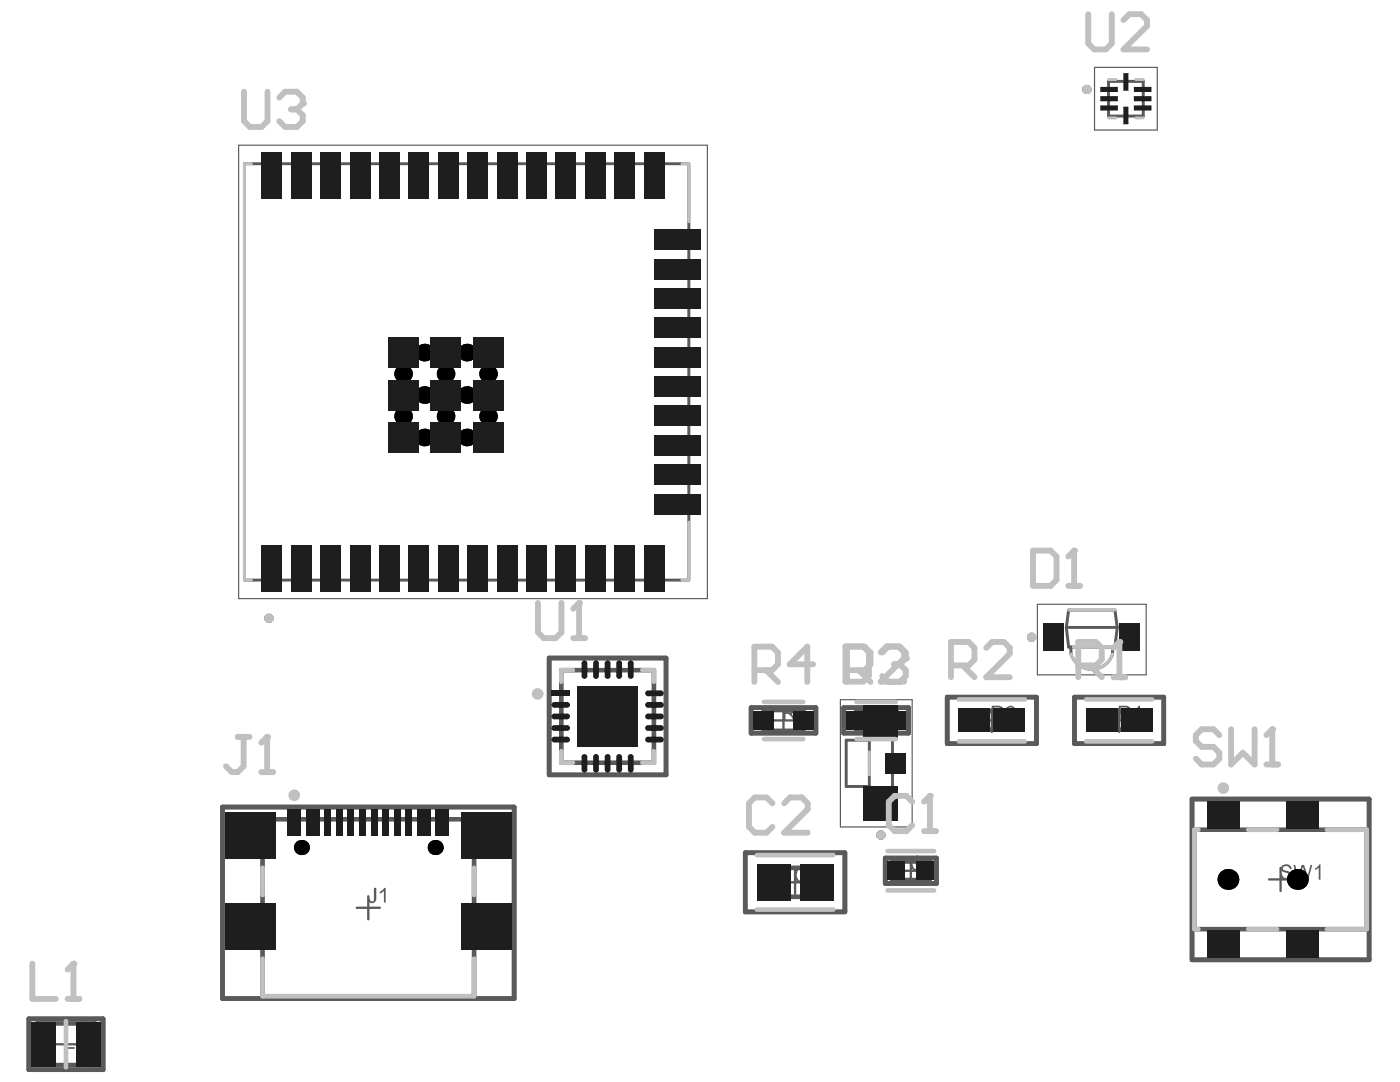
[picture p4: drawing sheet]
<svg xmlns="http://www.w3.org/2000/svg" width="279mm" height="216mm" viewBox="0 0 279 216" stroke-linecap="round" stroke-linejoin="round" font-family="sans-serif">
<g fill="none" stroke="#5a5a5a" stroke-width=".46">
<path d="M118.9 143h4.7M121.3 140.7v4.6M154.1 143.7h4.6M156.4 141.4v4.7M172.5 143.7h4.7M174.8 141.4v4.7M195.6 143.7h4.7M197.9 141.4v4.7M221 143.7h4.7M223.3 141.4v4.7M73.5 178.8v4.6M156.4 176.1h4.6"/>
<path d="M158.7 173.8v4.6M179.5 173.8h4.6M181.8 171.4v4.7M253.3 175.5h4.6M255.6 173.2v4.6M71.2 181.1h4.6M10.9 208.4h4.6M13.2 206.1v4.6"/>
</g>
<path d="M218.4 13.4h12.6v12.6h-12.6zM47.6 29h93.6v90.4h-93.6zM167.7 139.6h14.3v25.4h-14.3zM207 120.6h21.7v14.1h-21.7z" fill="none" stroke="#5a5a5a" stroke-width=".23"/>
<path d="M221.2 16.2h7v7h-7zM48.8 32.7h88.7v83.1h-88.7zM212.8 125.2l.5-3.5h9.2l.5 3.5M212.8 125.2l.5 3.9h9.2l.5-3.9M212.8 125.2h10.2M213.7 130.5a4.4 4.4 0 0 0 4.2 3.1 4.4 4.4 0 0 0 4.2-3.1M213.7 129.1v1.4M222 129.1v1.4M173.5 147.7h-4.6v9.2h4.6M173.5 145.4h4.6v13.8h-4.6z" fill="none" stroke="#5a5a5a" stroke-width=".59"/>
<g fill="none" stroke="#5a5a5a" stroke-width=".92">
<path d="M109.6 131.3h23.3v23.3h-23.3zM189 139.1h17.8v9.3h-17.8zM214.4 139.1h17.9v9.3h-17.9zM149.9 141.2h12.9v5.1h-12.9zM168.4 141.2h12.9v5.1h-12.9zM237.9 159.4h35.3v32.1h-35.3zM44.4 161h58.2v38.3h-58.2zM148.7 170.2h19.9v11.8h-19.9zM176.7 171.2h10.2v5.1h-10.2zM5.8 203.3h14.8v10.1h-14.8z"/>
<circle cx="216.9" cy="17.9" r=".46"/>
<circle cx="53.7" cy="123.4" r=".46"/>
<circle cx="205.9" cy="127.2" r=".46"/>
<circle cx="175.8" cy="166.6" r=".46"/>
</g>
<g fill="#5a5a5a">
<path d="M74.6 177.2h.5v2a.84 .84 0 0 1-.6 1 .84 .84 0 0 1-1-.7v-.2h.3a.44 .44 0 0 0 .4 .6 .44 .44 0 0 0 .4-.6z"/>
<path d="M75.8 177.9h.2l.7-.7h.3v2.9h-.4v-2.2l-.8 .4z"/>
<path d="M255.7 172.9a1.18 1.18 0 0 1 1.2-.4 1.18 1.18 0 0 1 .9 .9h-.4a.77 .77 0 0 0-.6-.6 .77 .77 0 0 0-.8 .4 .41 .41 0 0 0 .5 .4l.1 .2a1.32 1.32 0 0 1 1.3 .8 1.22 1.22 0 0 1-1.1 .9 1.22 1.22 0 0 1-1.2-.8l.3-.2v.1a.87 .87 0 0 0 1.4 .5v-.2a.41 .41 0 0 0 .1-.4 .41 .41 0 0 0-.3-.3l-.4-.1a.91 .91 0 0 1-1-1.2z"/>
<path d="M258.1 172.6h.4l.6 2.5 .7-2.5h.4l.8 2.5 .5-2.5h.4l-.8 2.9h-.4l-.7-2.6-.7 2.6h-.3z"/>
<path d="M262.5 173.2h.2l.6-.7h.2v3h-.3v-2.3l-.7 .4z"/>
<path d="M121.2 140h.4v1.8a.82 .82 0 0 0 .4 .8 .82 .82 0 0 0 1-.1l.1-.2v-2.3h.5v1.9a1.18 1.18 0 0 1-1.3 1.1 1.18 1.18 0 0 1-1.1-1.2z"/>
<path d="M124.3 140.7h.2l.7-.7h.2v2.9h-.3v-2.2l-.6 .4h-.2z"/>
<path d="M13.1 206.4h.4v2.5h1.4v.4h-1.8z"/>
<path d="M15.6 207.1l.1-.2a.59 .59 0 0 0 .6-.5h.4v2.9h-.4v-2.4l-.6 .5h-.1z"/>
<path d="M182.2 170.9h.3v-.1a1.45 1.45 0 0 1 1.8 .9h-.4a.84 .84 0 0 0-1-.6 .84 .84 0 0 0-.7 .8 1.05 1.05 0 0 0 .6 1.5l.4 .1v-.1l.4-.1 .4-.6 .3 .1a1.33 1.33 0 0 1-1.7 1l-.3-.2a1.98 1.98 0 0 1-.1-2.7z"/>
<path d="M184.9 171.5l.5-.2 .3-.5h.3v3h-.4v-2.4l-.1 .3h-.2l-.3 .2h-.1z"/>
<path d="M158.9 173.5h.1a1.24 1.24 0 0 1 2.1 .3l.1 .1-.5 .1a.88 .88 0 0 0-.7-.6 .88 .88 0 0 0-.9 .5v.1a1.64 1.64 0 0 0 .5 1.8h.2a.54 .54 0 0 0 .8-.4l.3-.3 .3 .1a1.34 1.34 0 0 1-1.6 .9 1.34 1.34 0 0 1-1-1.6v-.5l.3-.2z"/>
<path d="M161.7 173.5a.91 .91 0 0 1 1.5-.1 .67 .67 0 0 1 .1 .9l-1.3 1.5h1.4v.3h-1.8a.47 .47 0 0 1 .3-.7l.8-.9a.57 .57 0 0 0 .1-1 .57 .57 0 0 0-.9 .5h-.3z"/>
<path d="M226.3 141.6l.6-.3 .4-.5h.2v2.9h-.3v-2.2l-.9 .5z"/>
<path d="M200.9 141.2a.98 .98 0 0 1 1.1-.4 .98 .98 0 0 1 .6 1l-.2 .5-.5 .5-.3 .1-.5 .6h1.5v.2h-2l.5-.8a2.36 2.36 0 0 0 1.2-1.4h-.1a.54 .54 0 0 0-.7-.3 .54 .54 0 0 0-.4 .6l-.3-.2z"/>
<path d="M177.8 141.2a.89 .89 0 0 1 1-.4 .89 .89 0 0 1 .6 .8l-.3 .6a.75 .75 0 0 1 .2 1.3l-.2 .2h-.3a.87 .87 0 0 1-1.2-.8h.4a.6 .6 0 0 0 .7 .6 .61 .61 0 0 0 .5-.8 .61 .61 0 0 0-.9-.4v-.3h.3a.45 .45 0 0 0 .5-.6l-.3-.2a.59 .59 0 0 0-.8 .4l-.4-.1z"/>
<path d="M223.6 141.2v.9h1a.47 .47 0 0 0 .6-.2 .47 .47 0 0 0-.2-.6l-.1-.1zM223.3 140.8h1.4a.82 .82 0 0 1 .9 .8 .82 .82 0 0 1-.8 .9l.5 .3 .6 .9h-.5l-.6-.9-.5-.3h-.7v1.2h-.3z"/>
<path d="M198.3 141.2v.9h.8a.5 .5 0 0 0 .7-.4 .5 .5 0 0 0-.6-.5zM197.9 140.8h1.3a.88 .88 0 0 1 1 1.2l-.3 .3-.4 .2 .2 .1 .8 1.1h-.6l-.3-.7-.6-.5h-.7v1.2h-.4z"/>
<path d="M175.2 141.2v.9h1a.49 .49 0 0 0 .6-.4 .49 .49 0 0 0-.3-.5zM174.8 140.8h1.3a.81 .81 0 0 1 .9 .4 .81 .81 0 0 1-.2 1l-.4 .1v.2l.4 .3 .6 .9h-.5l-.9-1.2h-.8v1.2h-.4z"/>
<path d="M156.8 141.2v.9h.9a.5 .5 0 0 0 .6-.5 .5 .5 0 0 0-.7-.4zM156.3 140.8h1.4a.83 .83 0 0 1 .9 .8 .83 .83 0 0 1-.8 .9l.5 .3 .6 .9h-.5l-.5-.8-.6-.4h-.5v1.2h-.5z"/>
<path d="M160.3 141.4l-1 1.4h1zM160.4 140.8h.2v2h.5v.2h-.5v.7h-.3v-.7h-1.3v-.2z"/>
</g>
<g fill="none" stroke="#5a5a5a" stroke-width=".92">
<path d="M109.6 131.3h23.3v23.3h-23.3zM112 133.7h18.5v18.5h-18.5zM189 139.1h17.8v9.3h-17.8zM214.4 139.1h17.9v9.3h-17.9zM149.9 141.2h12.9v5.1h-12.9zM152.4 141.7h7.9v4.1h-7.9zM168.4 141.2h12.9v5.1h-12.9zM170.9 141.7h7.9v4.1h-7.9zM194.4 141.9h7.1v3.7h-7.1zM219.8 141.9h7.1v3.7h-7.1zM237.9 159.4h35.3v32.1h-35.3zM44.4 161h58.2v38.3h-58.2z"/>
<path d="M52.4 163.5h42.2v35.3h-42.2zM148.7 170.2h19.9v11.8h-19.9zM154.1 173.2h9.2v5.7h-9.2zM176.7 171.2h10.2v5.1h-10.2zM178.1 171.9h7.4v3.7h-7.4zM238.4 165.6h34.4v19.8h-34.4zM5.8 203.3h14.8v10.1h-14.8zM7.4 204.2h11.5v8.3h-11.5z"/>
</g>
<g fill="#000">
<circle cx="80.4" cy="74.6" r="1.76"/>
<circle cx="84.7" cy="78.8" r="1.76"/>
<circle cx="84.7" cy="70.4" r="1.76"/>
<circle cx="88.9" cy="74.6" r="1.76"/>
<circle cx="93.2" cy="70.4" r="1.76"/>
<circle cx="93.2" cy="78.8" r="1.76"/>
<circle cx="97.4" cy="74.6" r="1.76"/>
<circle cx="80.4" cy="83.1" r="1.76"/>
<circle cx="84.7" cy="87.3" r="1.76"/>
<circle cx="88.9" cy="83.1" r="1.76"/>
<circle cx="93.2" cy="87.3" r="1.76"/>
<circle cx="97.4" cy="83.1" r="1.76"/>
<circle cx="60.2" cy="169.1" r="1.5"/>
<circle cx="86.9" cy="169.1" r="1.5"/>
<circle cx="245.1" cy="175.5" r="2.08"/>
<circle cx="258.9" cy="175.5" r="2.08"/>
</g>
<g fill="#1e1e1e">
<path d="M44.9 180.3h10v9.3h-10z" fill-rule="evenodd"/>
<path d="M92.1 180.3h10v9.3h-10z" fill-rule="evenodd"/>
<path d="M44.9 162.2h10v9.2h-10z" fill-rule="evenodd"/>
<path d="M92.1 162.2h10v9.2h-10z" fill-rule="evenodd"/>
<path d="M57.3 161.5h2.8v5.3h-2.8z" fill-rule="evenodd"/>
<path d="M86.9 161.5h2.8v5.3h-2.8z" fill-rule="evenodd"/>
<path d="M61 161.5h2.8v5.3h-2.8z" fill-rule="evenodd"/>
<path d="M83.2 161.5h2.8v5.3h-2.8z" fill-rule="evenodd"/>
<path d="M64.7 161.5h1.4v5.3h-1.4z" fill-rule="evenodd"/>
<path d="M67 161.5h1.4v5.3h-1.4z" fill-rule="evenodd"/>
<path d="M69.3 161.5h1.4v5.3h-1.4z" fill-rule="evenodd"/>
<path d="M71.7 161.5h1.3v5.3h-1.3z" fill-rule="evenodd"/>
<path d="M74 161.5h1.4v5.3h-1.4z" fill-rule="evenodd"/>
<path d="M76.3 161.5h1.4v5.3h-1.4z" fill-rule="evenodd"/>
<path d="M78.6 161.5h1.4v5.3h-1.4z" fill-rule="evenodd"/>
<path d="M80.9 161.5h1.4v5.3h-1.4z" fill-rule="evenodd"/>
<path d="M128.5 108.8h4.1v9.3h-4.1z" fill-rule="evenodd"/>
<path d="M122.6 108.8h4.2v9.3h-4.2z" fill-rule="evenodd"/>
<path d="M116.7 108.8h4.2v9.3h-4.2z" fill-rule="evenodd"/>
<path d="M110.9 108.8h4.1v9.3h-4.1z" fill-rule="evenodd"/>
<path d="M105 108.8h4.2v9.3h-4.2z" fill-rule="evenodd"/>
<path d="M99.1 108.8h4.2v9.3h-4.2z" fill-rule="evenodd"/>
<path d="M93.3 108.8h4.1v9.3h-4.1z" fill-rule="evenodd"/>
<path d="M87.4 108.8h4.2v9.3h-4.2z" fill-rule="evenodd"/>
<path d="M81.5 108.8h4.2v9.3h-4.2z" fill-rule="evenodd"/>
<path d="M75.7 108.8h4.1v9.3h-4.1z" fill-rule="evenodd"/>
<path d="M69.8 108.8h4.2v9.3h-4.2z" fill-rule="evenodd"/>
<path d="M63.9 108.8h4.2v9.3h-4.2z" fill-rule="evenodd"/>
<path d="M58.1 108.8h4.1v9.3h-4.1z" fill-rule="evenodd"/>
<path d="M52.2 108.8h4.2v9.3h-4.2z" fill-rule="evenodd"/>
<path d="M128.5 30.4h4.1v9.2h-4.1z" fill-rule="evenodd"/>
<path d="M122.6 30.4h4.2v9.2h-4.2z" fill-rule="evenodd"/>
<path d="M116.7 30.4h4.2v9.2h-4.2z" fill-rule="evenodd"/>
<path d="M110.9 30.4h4.1v9.2h-4.1z" fill-rule="evenodd"/>
<path d="M105 30.4h4.2v9.2h-4.2z" fill-rule="evenodd"/>
<path d="M99.1 30.4h4.2v9.2h-4.2z" fill-rule="evenodd"/>
<path d="M93.3 30.4h4.1v9.2h-4.1z" fill-rule="evenodd"/>
<path d="M87.4 30.4h4.2v9.2h-4.2z" fill-rule="evenodd"/>
<path d="M81.5 30.4h4.2v9.2h-4.2z" fill-rule="evenodd"/>
<path d="M75.7 30.4h4.1v9.2h-4.1z" fill-rule="evenodd"/>
<path d="M69.8 30.4h4.2v9.2h-4.2z" fill-rule="evenodd"/>
<path d="M63.9 30.4h4.2v9.2h-4.2z" fill-rule="evenodd"/>
<path d="M58.1 30.4h4.1v9.2h-4.1z" fill-rule="evenodd"/>
<path d="M52.2 30.4h4.2v9.2h-4.2z" fill-rule="evenodd"/>
<path d="M130.5 69.2h9.3v4.2h-9.3z" fill-rule="evenodd"/>
<path d="M130.5 63.3h9.3v4.2h-9.3z" fill-rule="evenodd"/>
<path d="M130.5 57.5h9.3v4.1h-9.3z" fill-rule="evenodd"/>
<path d="M130.5 51.6h9.3v4.2h-9.3z" fill-rule="evenodd"/>
<path d="M130.5 45.8h9.3v4.1h-9.3z" fill-rule="evenodd"/>
<path d="M130.5 75.1h9.3v4.1h-9.3z" fill-rule="evenodd"/>
<path d="M130.5 80.9h9.3v4.2h-9.3z" fill-rule="evenodd"/>
<path d="M130.5 86.8h9.3v4.1h-9.3z" fill-rule="evenodd"/>
<path d="M130.5 92.7h9.3v4.1h-9.3z" fill-rule="evenodd"/>
<path d="M130.5 98.5h9.3v4.2h-9.3z" fill-rule="evenodd"/>
<path d="M85.9 75.8h6.1v6.1h-6.1z" fill-rule="evenodd"/>
<path d="M85.9 84.2h6.1v6.2h-6.1z" fill-rule="evenodd"/>
<path d="M85.9 67.3h6.1v6.1h-6.1z" fill-rule="evenodd"/>
<path d="M77.4 75.8h6.1v6.1h-6.1z" fill-rule="evenodd"/>
<path d="M77.4 84.2h6.1v6.2h-6.1z" fill-rule="evenodd"/>
<path d="M77.4 67.3h6.1v6.1h-6.1z" fill-rule="evenodd"/>
<path d="M94.3 75.8h6.2v6.1h-6.2z" fill-rule="evenodd"/>
<path d="M94.3 84.2h6.2v6.2h-6.2z" fill-rule="evenodd"/>
<path d="M94.3 67.3h6.2v6.1h-6.2z" fill-rule="evenodd"/>
<path d="M224.2 21.4l.1-.1h.8l.1 .1v3.3l-.1 .1h-.8l-.1-.1z" fill-rule="evenodd"/>
<path d="M224.2 14.7l.1-.1h.8l.1 .1v3.3l-.1 .1h-.8l-.1-.1z" fill-rule="evenodd"/>
<path d="M219.6 17.5l.1-.2h3.3l.1 .2v.7l-.1 .2h-3.3l-.1-.2z" fill-rule="evenodd"/>
<path d="M219.6 19.3l.1-.1h3.3l.1 .1v.8l-.1 .1h-3.3l-.1-.1z" fill-rule="evenodd"/>
<path d="M219.6 21.2l.1-.2h3.3l.1 .2v.7l-.1 .2h-3.3l-.1-.2z" fill-rule="evenodd"/>
<path d="M226.3 21.2l.1-.2h3.3l.1 .2v.7l-.1 .2h-3.3l-.1-.2z" fill-rule="evenodd"/>
<path d="M226.3 19.3l.1-.1h3.3l.1 .1v.8l-.1 .1h-3.3l-.1-.1z" fill-rule="evenodd"/>
<path d="M226.3 17.5l.1-.2h3.3l.1 .2v.7l-.1 .2h-3.3l-.1-.2z" fill-rule="evenodd"/>
<path d="M256.6 185.5h6.5v5.6h-6.5z" fill-rule="evenodd"/>
<path d="M256.6 159.9h6.5v5.5h-6.5z" fill-rule="evenodd"/>
<path d="M240.9 185.5h6.5v5.6h-6.5z" fill-rule="evenodd"/>
<path d="M240.9 159.9h6.5v5.5h-6.5z" fill-rule="evenodd"/>
<path d="M172.3 156.9h7v7h-7z" fill-rule="evenodd"/>
<path d="M172.3 140.8h7v6.9h-7z" fill-rule="evenodd"/>
<path d="M176.7 150.2h4.2v4.2h-4.2z" fill-rule="evenodd"/>
<path d="M223.4 124.4h4.2v5.5h-4.2z" fill-rule="evenodd"/>
<path d="M208.2 124.4h4.1v5.5h-4.1z" fill-rule="evenodd"/>
<path d="M110.1 137.8h3.7v1.1h-3.7z" fill-rule="evenodd"/>
<path d="M110.1 140.7l.5-.6h2.6l.6 .6-.6 .5h-2.6z" fill-rule="evenodd"/>
<path d="M110.1 143l.5-.6h2.6l.6 .6-.6 .5h-2.6z" fill-rule="evenodd"/>
<path d="M110.6 144.7h2.6l.6 .6-.6 .5h-2.6l-.5-.5z" fill-rule="evenodd"/>
<path d="M110.1 147.6l.5-.6h2.6l.6 .6-.6 .6h-2.6z" fill-rule="evenodd"/>
<path d="M128.8 147.6l.5-.6h2.6l.6 .6-.6 .6h-2.6z" fill-rule="evenodd"/>
<path d="M129.3 144.7h2.6l.6 .6-.6 .5h-2.6l-.5-.5z" fill-rule="evenodd"/>
<path d="M128.8 143l.5-.6h2.6l.6 .6-.6 .5h-2.6z" fill-rule="evenodd"/>
<path d="M128.8 140.7l.5-.6h2.6l.6 .6-.6 .5h-2.6z" fill-rule="evenodd"/>
<path d="M128.8 138.3l.5-.5h2.6l.6 .5-.6 .6h-2.6z" fill-rule="evenodd"/>
<path d="M116.1 151l.5-.5 .6 .5v2.6l-.6 .6-.5-.6z" fill-rule="evenodd"/>
<path d="M118.4 151l.5-.5 .6 .5v2.6l-.6 .6-.5-.6z" fill-rule="evenodd"/>
<path d="M120.7 151l.6-.5 .5 .5v2.6l-.5 .6-.6-.6z" fill-rule="evenodd"/>
<path d="M123 151l.6-.5 .5 .5v2.6l-.5 .6-.6-.6z" fill-rule="evenodd"/>
<path d="M125.3 151l.6-.5 .6 .5v2.6l-.6 .6-.6-.6z" fill-rule="evenodd"/>
<path d="M125.3 132.3l.6-.5 .6 .5v2.6l-.6 .6-.6-.6z" fill-rule="evenodd"/>
<path d="M123 132.3l.6-.5 .5 .5v2.6l-.5 .6-.6-.6z" fill-rule="evenodd"/>
<path d="M120.7 132.3l.6-.5 .5 .5v2.6l-.5 .6-.6-.6z" fill-rule="evenodd"/>
<path d="M118.4 132.3l.5-.5 .6 .5v2.6l-.6 .6-.5-.6z" fill-rule="evenodd"/>
<path d="M116.1 132.3l.5-.5 .6 .5v2.6l-.6 .6-.5-.6z" fill-rule="evenodd"/>
<path d="M115.3 137h12v12h-12z" fill-rule="evenodd"/>
<path d="M6.2 204h4.9v8.8h-4.9z" fill-rule="evenodd"/>
<path d="M15.2 204h4.9v8.8h-4.9z" fill-rule="evenodd"/>
<path d="M177.1 171.9h3.5v3.7h-3.5z" fill-rule="evenodd"/>
<path d="M182.9 171.9h3.5v3.7h-3.5z" fill-rule="evenodd"/>
<path d="M151 172.5h6.8v7.2h-6.8z" fill-rule="evenodd"/>
<path d="M159.6 172.5h6.7v7.2h-6.7z" fill-rule="evenodd"/>
<path d="M216.8 141.4h6.2v4.7h-6.2z" fill-rule="evenodd"/>
<path d="M223.7 141.4h6.2v4.7h-6.2z" fill-rule="evenodd"/>
<path d="M191.3 141.4h6.3v4.7h-6.3z" fill-rule="evenodd"/>
<path d="M198.3 141.4h6.2v4.7h-6.2z" fill-rule="evenodd"/>
<path d="M168.8 141.9h4.2v3.7h-4.2z" fill-rule="evenodd"/>
<path d="M176.7 141.9h4.1v3.7h-4.1z" fill-rule="evenodd"/>
<path d="M150.4 141.9h4.1v3.7h-4.1z" fill-rule="evenodd"/>
<path d="M158.2 141.9h4.2v3.7h-4.2z" fill-rule="evenodd"/>
</g>
<g fill="#1e1e1e">
<path d="M224.2 21.4h.1zM224.2 21.3l.1 .1z"/>
<path d="M224.3 24.7v.1zM224.2 24.7l.1 .1z"/>
<path d="M225.1 24.7h.1zM225.1 24.7h.1l-.1 .1z"/>
<path d="M225.1 21.3v.1zM225.1 21.3l.1 .1z"/>
<path d="M224.2 14.7h.1zM224.2 14.6l.1 .1z"/>
<path d="M224.3 18v.1zM224.2 18l.1 .1z"/>
<path d="M225.1 18h.1zM225.1 18h.1l-.1 .1z"/>
<path d="M225.1 14.6v.1zM225.1 14.6l.1 .1z"/>
<path d="M223 17.3v.2zM223 17.3l.1 .2z"/>
<path d="M219.6 17.5h.1zM219.6 17.4l.1 .1z"/>
<path d="M219.7 18.2v.2zM219.6 18.2l.1 .2z"/>
<path d="M223 18.2h.1zM223 18.2h.1l-.1 .2z"/>
<path d="M223 19.2v.1zM223 19.2l.1 .1z"/>
<path d="M219.6 19.3h.1zM219.6 19.2l.1 .1z"/>
<path d="M219.7 20.1v.1zM219.6 20.1l.1 .1z"/>
<path d="M223 20.1h.1zM223 20.1h.1l-.1 .1z"/>
<path d="M223 21v.2zM223 21l.1 .2z"/>
<path d="M219.6 21.2h.1zM219.6 21.1l.1 .1z"/>
<path d="M219.7 21.9v.2zM219.6 21.9l.1 .2z"/>
<path d="M223 21.9h.1zM223 21.9h.1l-.1 .2z"/>
<path d="M229.7 21v.2zM229.7 21l.1 .2z"/>
<path d="M226.3 21.2h.1zM226.3 21.1l.1 .1z"/>
<path d="M226.4 21.9v.2zM226.3 21.9l.1 .2z"/>
<path d="M229.7 21.9h.1zM229.7 21.9h.1l-.1 .2z"/>
<path d="M229.7 19.2v.1zM229.7 19.2l.1 .1z"/>
<path d="M226.3 19.3h.1zM226.3 19.2l.1 .1z"/>
<path d="M226.4 20.1v.1zM226.3 20.1l.1 .1z"/>
<path d="M229.7 20.1h.1zM229.7 20.1h.1l-.1 .1z"/>
<path d="M229.7 17.3v.2zM229.7 17.3l.1 .2z"/>
<path d="M226.3 17.5h.1zM226.3 17.4l.1 .1z"/>
<path d="M226.4 18.2v.2zM226.3 18.2l.1 .2z"/>
<path d="M229.7 18.2h.1zM229.7 18.2h.1l-.1 .2z"/>
<path d="M113.2 140.1v.6zM113.2 140.1a.58 .58 0 0 1 .6 .6h-.6z"/>
<path d="M110.1 140.7h.5zM110.2 140.2l.4-.1v.6h-.5z"/>
<path d="M110.6 140.7v.5zM110.1 140.7h.5v.5a.58 .58 0 0 1-.5-.5z"/>
<path d="M113.2 140.7h.6zM113.2 140.7h.6a.58 .58 0 0 1-.6 .5z"/>
<path d="M113.2 142.4v.6zM113.2 142.4a.58 .58 0 0 1 .6 .6h-.6z"/>
<path d="M110.1 143h.5zM110.2 142.6l.4-.2v.6h-.5z"/>
<path d="M110.6 143v.5zM110.1 143h.5v.5a.58 .58 0 0 1-.5-.5z"/>
<path d="M113.2 143h.6zM113.2 143h.6a.58 .58 0 0 1-.6 .5z"/>
<path d="M113.2 144.7v.6zM113.2 144.7a.58 .58 0 0 1 .6 .6h-.6z"/>
<path d="M110.1 145.3h.5zM110.2 144.9l.4-.2v.6h-.5z"/>
<path d="M110.6 145.3v.5zM110.1 145.3h.5v.5a.58 .58 0 0 1-.5-.5z"/>
<path d="M113.2 145.3h.6zM113.2 145.3h.6a.58 .58 0 0 1-.6 .5z"/>
<path d="M113.2 147v.6zM113.2 147a.58 .58 0 0 1 .6 .6h-.6z"/>
<path d="M110.1 147.6h.5zM110.2 147.2l.4-.2v.6h-.5z"/>
<path d="M110.6 147.6v.6zM110.1 147.6h.5v.6a.58 .58 0 0 1-.5-.6z"/>
<path d="M113.2 147.6h.6zM113.2 147.6h.6a.58 .58 0 0 1-.6 .6z"/>
<path d="M131.9 147v.6zM131.9 147a.58 .58 0 0 1 .6 .6h-.6z"/>
<path d="M128.8 147.6h.5zM128.9 147.2l.4-.2v.6h-.5z"/>
<path d="M129.3 147.6v.6zM128.8 147.6h.5v.6a.58 .58 0 0 1-.5-.6z"/>
<path d="M131.9 147.6h.6zM131.9 147.6h.6a.58 .58 0 0 1-.6 .6z"/>
<path d="M131.9 144.7v.6zM131.9 144.7a.58 .58 0 0 1 .6 .6h-.6z"/>
<path d="M128.8 145.3h.5zM128.9 144.9l.4-.2v.6h-.5z"/>
<path d="M129.3 145.3v.5zM128.8 145.3h.5v.5a.58 .58 0 0 1-.5-.5z"/>
<path d="M131.9 145.3h.6zM131.9 145.3h.6a.58 .58 0 0 1-.6 .5z"/>
<path d="M131.9 142.4v.6zM131.9 142.4a.58 .58 0 0 1 .6 .6h-.6z"/>
<path d="M128.8 143h.5zM128.9 142.6l.4-.2v.6h-.5z"/>
<path d="M129.3 143v.5zM128.8 143h.5v.5a.58 .58 0 0 1-.5-.5z"/>
<path d="M131.9 143h.6zM131.9 143h.6a.58 .58 0 0 1-.6 .5z"/>
<path d="M131.9 140.1v.6zM131.9 140.1a.58 .58 0 0 1 .6 .6h-.6z"/>
<path d="M128.8 140.7h.5zM128.9 140.2l.4-.1v.6h-.5z"/>
<path d="M129.3 140.7v.5zM128.8 140.7h.5v.5a.58 .58 0 0 1-.5-.5z"/>
<path d="M131.9 140.7h.6zM131.9 140.7h.6a.58 .58 0 0 1-.6 .5z"/>
<path d="M131.9 137.8v.5zM131.9 137.8a.58 .58 0 0 1 .6 .5h-.6z"/>
<path d="M128.8 138.3h.5zM128.9 137.9l.4-.1v.5h-.5z"/>
<path d="M129.3 138.3v.6zM128.8 138.3h.5v.6a.58 .58 0 0 1-.5-.6z"/>
<path d="M131.9 138.3h.6zM131.9 138.3h.6a.58 .58 0 0 1-.6 .6z"/>
<path d="M116.6 150.5v.5zM116.6 150.5a.58 .58 0 0 1 .6 .5h-.6z"/>
<path d="M116.1 151h.5zM116.2 150.6l.4-.1v.5h-.5z"/>
<path d="M116.6 153.6v.6zM116.1 153.6h.5v.6a.58 .58 0 0 1-.5-.6z"/>
<path d="M116.6 153.6h.6zM116.6 153.6h.6a.58 .58 0 0 1-.6 .6z"/>
<path d="M118.9 150.5v.5zM118.9 150.5a.58 .58 0 0 1 .6 .5h-.6z"/>
<path d="M118.4 151h.5zM118.5 150.6l.4-.1v.5h-.5z"/>
<path d="M118.9 153.6v.6zM118.4 153.6h.5v.6a.58 .58 0 0 1-.5-.6z"/>
<path d="M118.9 153.6h.6zM118.9 153.6h.6a.58 .58 0 0 1-.6 .6z"/>
<path d="M121.3 150.5v.5zM121.3 150.5a.58 .58 0 0 1 .5 .5h-.5z"/>
<path d="M120.7 151h.6zM120.9 150.6l.4-.1v.5h-.6z"/>
<path d="M121.3 153.6v.6zM120.7 153.6h.6v.6a.58 .58 0 0 1-.6-.6z"/>
<path d="M121.3 153.6h.5zM121.3 153.6h.5a.58 .58 0 0 1-.5 .6z"/>
<path d="M123.6 150.5v.5zM123.6 150.5a.58 .58 0 0 1 .5 .5h-.5z"/>
<path d="M123 151h.6zM123.2 150.6l.4-.1v.5h-.6z"/>
<path d="M123.6 153.6v.6zM123 153.6h.6v.6a.58 .58 0 0 1-.6-.6z"/>
<path d="M123.6 153.6h.5zM123.6 153.6h.5a.58 .58 0 0 1-.5 .6z"/>
<path d="M125.9 150.5v.5zM125.9 150.5a.58 .58 0 0 1 .6 .5h-.6z"/>
<path d="M125.3 151h.6zM125.5 150.6l.4-.1v.5h-.6z"/>
<path d="M125.9 153.6v.6zM125.3 153.6h.6v.6a.58 .58 0 0 1-.6-.6z"/>
<path d="M125.9 153.6h.6zM125.9 153.6h.6a.58 .58 0 0 1-.6 .6z"/>
<path d="M125.9 131.8v.5zM125.9 131.8a.58 .58 0 0 1 .6 .5h-.6z"/>
<path d="M125.3 132.3h.6zM125.5 131.9l.4-.1v.5h-.6z"/>
<path d="M125.9 134.9v.6zM125.3 134.9h.6v.6a.58 .58 0 0 1-.6-.6z"/>
<path d="M125.9 134.9h.6zM125.9 134.9h.6a.58 .58 0 0 1-.6 .6z"/>
<path d="M123.6 131.8v.5zM123.6 131.8a.58 .58 0 0 1 .5 .5h-.5z"/>
<path d="M123 132.3h.6zM123.2 131.9l.4-.1v.5h-.6z"/>
<path d="M123.6 134.9v.6zM123 134.9h.6v.6a.58 .58 0 0 1-.6-.6z"/>
<path d="M123.6 134.9h.5zM123.6 134.9h.5a.58 .58 0 0 1-.5 .6z"/>
<path d="M121.3 131.8v.5zM121.3 131.8a.58 .58 0 0 1 .5 .5h-.5z"/>
<path d="M120.7 132.3h.6zM120.9 131.9l.4-.1v.5h-.6z"/>
<path d="M121.3 134.9v.6zM120.7 134.9h.6v.6a.58 .58 0 0 1-.6-.6z"/>
<path d="M121.3 134.9h.5zM121.3 134.9h.5a.58 .58 0 0 1-.5 .6z"/>
<path d="M118.9 131.8v.5zM118.9 131.8a.58 .58 0 0 1 .6 .5h-.6z"/>
<path d="M118.4 132.3h.5zM118.5 131.9l.4-.1v.5h-.5z"/>
<path d="M118.9 134.9v.6zM118.4 134.9h.5v.6a.58 .58 0 0 1-.5-.6z"/>
<path d="M118.9 134.9h.6zM118.9 134.9h.6a.58 .58 0 0 1-.6 .6z"/>
<path d="M116.6 131.8v.5zM116.6 131.8a.58 .58 0 0 1 .6 .5h-.6z"/>
<path d="M116.1 132.3h.5zM116.2 131.9l.4-.1v.5h-.5z"/>
<path d="M116.6 134.9v.6zM116.1 134.9h.5v.6a.58 .58 0 0 1-.5-.6z"/>
<path d="M116.6 134.9h.6zM116.6 134.9h.6a.58 .58 0 0 1-.6 .6z"/>
</g>
<g fill="none" stroke="#c0c0c0" stroke-width=".92">
<path d="M114.3 133.7h-2.3v2.3M128.2 133.7h2.3v2.3M191.3 139.6h13.2M216.8 139.6h13.1M112 149.9v2.3h2.3M130.5 149.9v2.3h-2.3M152.4 140.1h7.9M152.5 147.5h7.8M170.9 140.1h7.9M170.9 147.5h7.9M191.3 147.9h13.2M216.8 147.9h13.1"/>
<path d="M52.4 173.2v5.4M94.6 173.2v5.4M151 170.6h15.3M177.1 177.7h9.3M177.1 169.8h9.3M239.2 165.6h-.8v19.8h.8M249.1 165.6h5.8M264.8 165.6h8v19.8h-8M52.4 191.3v7.5h42.2v-7.5M151 181.5h15.3M249.1 185.4h5.8M13.2 203.8v9.2"/>
</g>
<path d="M221.2 15.9h1.5M226.7 15.9h1.5M50.2 32.7h-1.4v83.1h1.4M136.1 32.7h1.4v11.6M221.2 23.5h1.5M226.7 23.5h1.5M137.5 104.2v11.6h-1.4M213.3 121.7h9.2M214.2 129.1h7.4M173.5 150v4.6" fill="none" stroke="#c0c0c0" stroke-width=".59"/>
<path d="M48.7 18.3v5.9l1.2 1.1h2.3l1.2-1.1v-5.9M55.7 19.5l1.2-1.2h2.3l1.2 1.2v1.1" fill="none" stroke="#c0c0c0" stroke-width="1.2"/>
<circle cx="60.4" cy="20.6" r=".59" fill="#c0c0c0"/>
<path d="M58.1 21.8h1.1M59.2 21.8l1.2 1.2v1.2l-1.2 1.1h-2.3l-1.2-1.1M60.4 20.6l-1.2 1.2M47.5 147h2.3M48.6 147v5.9l-1.1 1.2h-1.2l-1.2-1.2M52.1 154.1h2.4M53.3 147v7.1" fill="none" stroke="#c0c0c0" stroke-width="1.2"/>
<circle cx="53.3" cy="147" r=".59" fill="#c0c0c0"/>
<path d="M217.2 2.8v5.9l1.2 1.2h2.3l1.2-1.2v-5.9M224.2 4l1.2-1.2h2.3l1.2 1.2v1.2l-4.7 4.7h4.7M53.3 147l-1.2 1.2M243.3 146.7l-1.1-1.2h-2.4l-1.1 1.2v1.2l1.1 1.1h2.4l1.1 1.2v1.2l-1.1 1.1h-2.4l-1.1-1.1M245.7 145.5v7l2.3-2.3 2.4 2.3v-7M252.7 152.5h2.4M253.9 145.5v7" fill="none" stroke="#c0c0c0" stroke-width="1.2"/>
<circle cx="253.9" cy="145.5" r=".59" fill="#c0c0c0"/>
<path d="M206.2 109.9h3.5l1.1 1.1v4.7l-1.1 1.2h-3.5zM213.2 116.9h2.3M214.4 109.9v7M168.7 129h3.5l1.2 1.2v4.6l-1.2 1.2h-3.5zM175.8 130.2l1.1-1.2h2.4l1.2 1.2v1.1l-4.7 4.7h4.7M253.9 145.5l-1.2 1.2" fill="none" stroke="#c0c0c0" stroke-width="1.2"/>
<circle cx="214.4" cy="109.9" r=".59" fill="#c0c0c0"/>
<path d="M214.4 109.9l-1.2 1.1M107.4 120.3v5.9l1.1 1.1h2.4l1.2-1.1v-5.9M114.4 127.3h2.3M115.6 120.3v7" fill="none" stroke="#c0c0c0" stroke-width="1.2"/>
<circle cx="115.6" cy="120.3" r=".59" fill="#c0c0c0"/>
<path d="M115.6 120.3l-1.2 1.2M6.5 192.3v7h4.6M13.5 199.3h2.3M14.7 192.3v7" fill="none" stroke="#c0c0c0" stroke-width="1.2"/>
<circle cx="14.7" cy="192.3" r=".59" fill="#c0c0c0"/>
<path d="M182.1 160l-1.2-1.2h-2.4l-1.1 1.2v4.7l1.1 1.1h2.4l1.2-1.1M185.6 158.8v7M184.4 165.8h2.4M14.7 192.3l-1.2 1.2" fill="none" stroke="#c0c0c0" stroke-width="1.2"/>
<circle cx="185.6" cy="158.8" r=".59" fill="#c0c0c0"/>
<path d="M215.2 132.8h3.5l1.2-1.2v-2.3l-1.2-1.2h-3.5v7M217.5 132.8l2.4 2.3M222.2 135.1h2.4M223.4 128.1v7M185.6 158.8l-1.2 1.2M154.2 160.3l-1.2-1.2h-2.4l-1.1 1.2v4.7l1.1 1.2h2.4l1.2-1.2M156.5 160.3l1.2-1.2h2.3l1.2 1.2v1.2l-4.7 4.7h4.7" fill="none" stroke="#c0c0c0" stroke-width="1.2"/>
<circle cx="223.4" cy="128.1" r=".59" fill="#c0c0c0"/>
<path d="M169 133.7h3.6l1.1-1.1v-2.4l-1.1-1.2h-3.6v7.1M171.4 133.7l2.3 2.4M176.1 130.2l1.1-1.2h2.4l1.2 1.2v1.2M189.8 132.8h3.5l1.2-1.2v-2.3l-1.2-1.2h-3.5v7M192.1 132.8l2.4 2.3M196.8 129.3l1.2-1.2h2.3l1.2 1.2v1.1l-4.7 4.7h4.7M223.4 128.1l-1.2 1.2" fill="none" stroke="#c0c0c0" stroke-width="1.2"/>
<circle cx="180.8" cy="131.4" r=".59" fill="#c0c0c0"/>
<g fill="none" stroke="#c0c0c0" stroke-width="1.2">
<path d="M150.6 133.7h3.5l1.2-1.1v-2.4l-1.2-1.2h-3.5v7.1M152.9 133.7l2.4 2.4M162.3 132.6h-4.7l3.5-3.6v7.1M178.4 132.6h1.2M179.6 132.6l1.2 1.1v1.2l-1.2 1.2h-2.4l-1.1-1.2M180.8 131.4l-1.2 1.2"/>
<circle cx="107.3" cy="138.5" r=".58"/>
<circle cx="58.7" cy="158.7" r=".58"/>
<circle cx="244.1" cy="157.3" r=".58"/>
</g>
<g fill="none" stroke="#c0c0c0" stroke-width=".92">
<circle cx="216.9" cy="17.9" r=".46"/>
<circle cx="53.7" cy="123.4" r=".46"/>
<circle cx="205.9" cy="127.2" r=".46"/>
<circle cx="175.8" cy="166.6" r=".46"/>
</g>
<path d="M213.7 130.5a4.4 4.4 0 0 0 4.2 3.1 4.4 4.4 0 0 0 4.2-3.1" fill="none" stroke="#c0c0c0" stroke-width=".59"/>
</svg>
